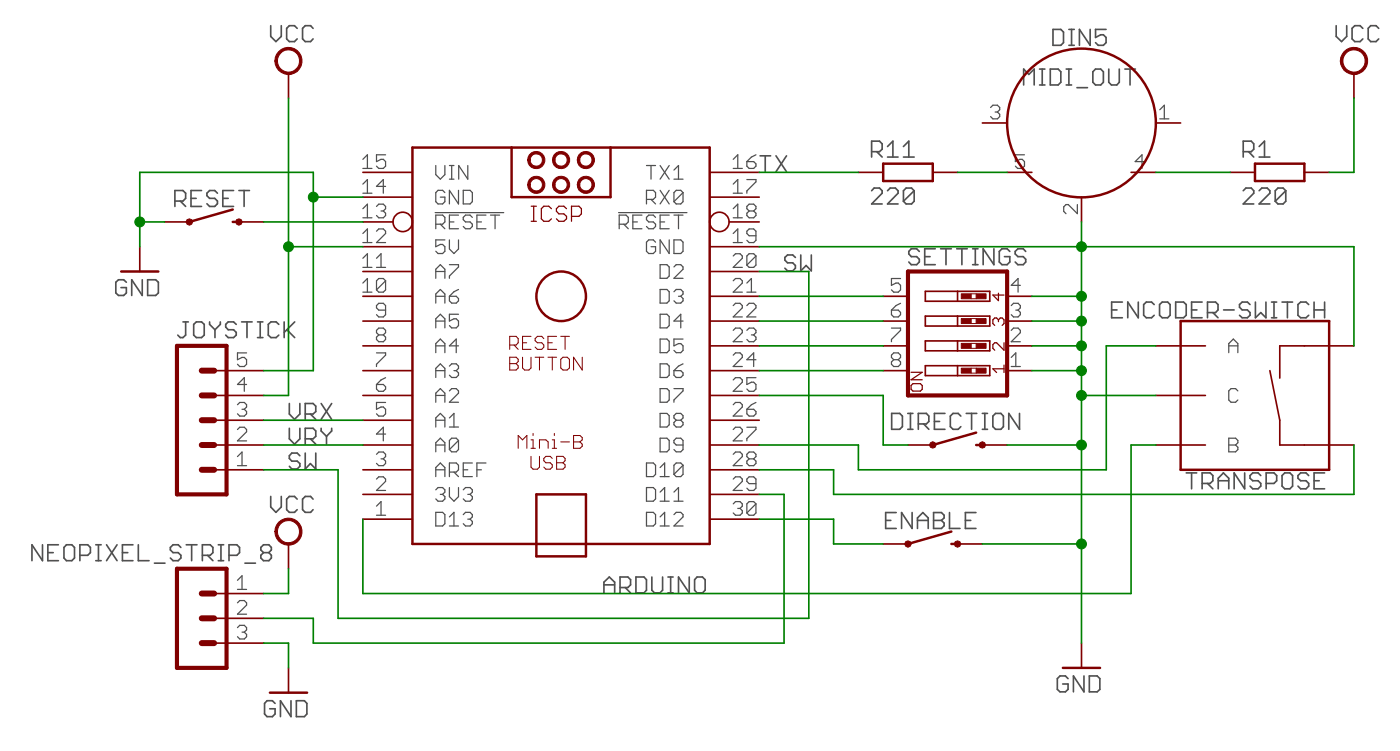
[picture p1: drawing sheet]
<svg xmlns="http://www.w3.org/2000/svg" width="143mm" height="77mm" viewBox="0 0 143 77" stroke-linecap="round" stroke-linejoin="round" font-family="sans-serif">
<g fill="none" stroke="#505050" stroke-width=".17">
<path d="M20.7 19.5h-1.1v1.7h1.1M22.3 19.8l-.3-.3h-.5l-.3 .3v.3l.3 .2h.5l.3 .3v.3l-.3 .3h-.5l-.3-.3M23.9 19.5h-1.1v1.7h1.1M24.5 19.5h1.1M25 19.5v1.7M27.7 2.6v1.1l.6 .6 .5-.6v-1.1M30.5 2.9l-.3-.3h-.6l-.2 .3v1.1l.2 .3h.6l.3-.3M32.1 2.9l-.3-.3h-.5l-.3 .3v1.1l.3 .3h.5l.3-.3M77.9 16h1.1M78.4 16v1.6M79.5 16l1.1 1.6M80.6 16l-1.1 1.6"/>
<path d="M89.3 19.5l.3-.2h.5l.3 .2v.3l-1.1 1.1h1.1M89.3 15.5h.8l.3-.2v-.6l-.3-.2h-.8v1.6M89.8 15.5l.6 .6M90.9 19.5l.3-.2h.6l.2 .2v.3l-1.1 1.1h1.1M90.9 15l.6-.5v1.6M90.9 16.1h1.1M92.6 16.1h1.1M92.6 15l.5-.5v1.6M93.7 19.5v1.1l-.3 .3h-.5l-.3-.3M93.7 19.5l-.3-.2h-.5l-.3 .2v1.1M93.7 19.5l-1.1 1.1M104.9 8.7v-1.6l.5 .5 .6-.5v1.6"/>
<path d="M106.5 8.7h.6M106.5 7.1h.6M106.8 7.1v1.6M107.6 7.1h.8l.3 .3v1l-.3 .3h-.8zM107.9 3h.8l.3 .3v1.1l-.3 .2h-.8zM109.3 8.7h.5M109.3 7.1h.5M109.5 4.6h.6M109.5 3h.6M109.5 7.1v1.6M109.8 3v1.6M110.4 9h1"/>
<path d="M111.7 3v1.6l-1.1-1.6v1.6M112 7.4l.3-.3h.5l.3 .3v1l-.3 .3h-.5l-.3-.3zM113.3 3h-1v.8l.5-.2h.3l.2 .2v.6l-.2 .2h-.6l-.2-.2M113.6 7.1v1.3l.3 .3h.5l.3-.3v-1.3M115.3 7.1h1M115.8 7.1v1.6M127.4 19.5l.3-.2h.5l.3 .2v.3l-1.1 1.1h1.1M127.4 15.5h.8l.3-.2v-.6l-.3-.2h-.8v1.6M127.9 15.5l.6 .6M129 19.5l.3-.2h.6l.2 .2v.3l-1.1 1.1h1.1M129 16.1h1.1M129 15l.6-.5v1.6"/>
<path d="M131.8 19.5v1.1l-.3 .3h-.5l-.3-.3M131.8 19.5l-.3-.2h-.5l-.3 .2v1.1M131.8 19.5l-1.1 1.1M136.9 2.6v1.1l.6 .6 .5-.6v-1.1M139.7 2.9l-.3-.3h-.6l-.2 .3v1.1l.2 .3h.6l.3-.3M141.3 2.9l-.3-.3h-.5l-.3 .3v1.1l.3 .3h.5l.3-.3M12.9 28.9l-.2-.2h-.6l-.2 .2v1.1l.2 .3h.6l.2-.3v-.5h-.5M14.6 28.7v1.6l-1.1-1.6v1.6M15.1 28.7h.9l.2 .2v1.1l-.2 .3h-.9zM17.9 20.6h.8l.3-.3v-.5l-.3-.3h-.8v1.7M18.5 20.6l.5 .6M18.7 33h.6"/>
<path d="M19 33v1.3l-.3 .3h-.2l-.3-.3M19.6 20.3h.5M19.8 33.2l.3-.2h.6l.2 .2v1.1l-.2 .3h-.6l-.3-.3zM21.5 33v.2l.5 .6M22 33.8v.8M22.6 33v.2l-.6 .6M22.8 20.3h.6M24.2 33.2l-.3-.2h-.5l-.3 .2v.3l.3 .3h.5l.3 .3v.2l-.3 .3h-.5l-.3-.3M24.8 33h1M25.3 33v1.6M26.4 34.6h.5M26.4 33h.5"/>
<path d="M26.7 33v1.6M28.6 33.2l-.3-.2h-.5l-.3 .2v1.1l.3 .3h.5l.3-.3M29.1 33v1.6M29.4 33.8l.8 .8M30.2 33l-1.1 1.1M81.5 26.4l-.3-.3h-.5l-.3 .3v.3l.3 .2h.5l.3 .3v.3l-.3 .3h-.5l-.3-.3M82.1 26.1v1.7l.5-.6 .5 .6v-1.7M94.2 25.8l-.3-.3h-.5l-.3 .3v.2l.3 .3h.5l.3 .3v.2l-.3 .3h-.5l-.3-.3M94.8 26.3h.5M95.8 25.5h-1v1.6h1M96.4 25.5h1.1M96.9 25.5v1.6"/>
<path d="M98 25.5h1.1M98.6 25.5v1.6M99.7 25.5h.5M99.7 27.1h.5M99.9 25.5v1.6M101.8 25.5v1.6l-1.1-1.6v1.6M103.5 25.8l-.3-.3h-.5l-.3 .3v1l.3 .3h.5l.3-.3v-.5h-.6M105.1 25.8l-.2-.3h-.6l-.3 .3v.2l.3 .3h.6l.2 .3v.2l-.2 .3h-.6l-.3-.3M113.9 31.8h.6M115 31h-1.1v1.6h1.1M116.6 31v1.6l-1-1.6v1.6M118.3 31.2l-.3-.2h-.5l-.3 .2v1.1l.3 .3h.5l.3-.3"/>
<path d="M118.8 31.2l.3-.2h.5l.3 .2v1.1l-.3 .3h-.5l-.3-.3zM120.5 31h.8l.3 .2v1.1l-.3 .3h-.8zM122.1 31.8h.6M123.2 31h-1.1v1.6h1.1M123.7 32h.9l.2-.2v-.6l-.2-.2h-.9v1.6M124.3 32l.5 .6M125.4 31.8h1.1M128.1 31.2l-.3-.2h-.5l-.3 .2v.3l.3 .3h.5l.3 .2v.3l-.3 .3h-.5l-.3-.3M128.6 31v1.6l.6-.6 .5 .6v-1.6M130.3 31h.5M130.3 32.6h.5M130.5 31v1.6"/>
<path d="M131.4 31h1.1M131.9 31v1.6M134.1 31.2l-.3-.2h-.5l-.3 .2v1.1l.3 .3h.5l.3-.3M134.7 31.8h1M134.7 31v1.6M135.7 31v1.6M4.4 55.8v1.7l-1.1-1.7v1.7M4.9 56.6h.6M6 55.8h-1.1v1.7h1.1M6.8 55.8h.6l.2 .3v1.1l-.2 .3h-.6l-.2-.3v-1.1zM8.2 56.9h.8l.3-.3v-.5l-.3-.3h-.8v1.7M9.8 55.8h.6"/>
<path d="M9.8 57.5h.6M10.1 55.8v1.7M10.9 55.8l1.1 1.7M12 55.8l-1.1 1.7M12.5 56.6h.6M13.6 55.8h-1.1v1.7h1.1M14.2 55.8v1.7h1.1M15.8 57.7h1.1M18.5 56.1l-.2-.3h-.6l-.2 .3v.3l.2 .2h.6l.2 .3v.3l-.2 .3h-.6l-.2-.3M19.1 55.8h1.1M19.6 55.8v1.7M20.7 56.9h.8l.3-.3v-.5l-.3-.3h-.8v1.7"/>
<path d="M21.3 56.9l.5 .6M22.4 55.8h.5M22.4 57.5h.5M22.6 55.8v1.7M23.5 56.9h.8l.2-.3v-.5l-.2-.3h-.8v1.7M25.1 57.7h1.1M27 56.6l-.3-.2v-.3l.3-.3h.6l.2 .3v.3l-.2 .2M27 56.6l-.3 .3v.3l.3 .3h.6l.2-.3v-.3l-.2-.3M27 56.6h.6M27.7 50.9v1.1l.6 .5 .5-.5v-1.1M29.6 43.9v1.1l.6 .5 .5-.5v-1.1M29.6 41.3v1.1l.6 .6 .5-.6v-1.1"/>
<path d="M30.5 51.1l-.3-.2h-.6l-.2 .2v1.1l.2 .3h.6l.3-.3M30.7 46.7l-.2-.3h-.6l-.3 .3v.3l.3 .3h.6l.2 .2v.3l-.2 .3h-.6l-.3-.3M31.3 42.4h.8l.3-.2v-.6l-.3-.3h-.8v1.7M31.3 45h.8l.3-.3v-.5l-.3-.3h-.8v1.6M31.3 46.4v1.7l.5-.6 .6 .6v-1.7M31.8 42.4l.6 .6M31.8 45l.6 .5M32.1 51.1l-.3-.2h-.5l-.3 .2v1.1l.3 .3h.5l.3-.3M32.9 41.3l1.1 1.7M32.9 43.9v.3l.6 .5M33.5 44.7v.8M34 41.3l-1.1 1.7"/>
<path d="M34 43.9v.3l-.5 .5M61.9 59.9h1.1M65.2 59.1h.8l.2 .3v1.1l-.2 .3h-.8zM66.8 59.1v1.4l.3 .3h.5l.3-.3v-1.4M68.4 59.1h.6M68.7 59.1v1.7M70.6 59.1v1.7l-1.1-1.7v1.7M71.4 59.1h.6l.3 .3v1.1l-.3 .3h-.6l-.2-.3v-1.1zM90.8 53.3h.5M91.4 42.4h.8l.3 .2v1.1l-.3 .3h-.8zM91.8 52.5h-1v1.7h1M93 44h.6"/>
<path d="M93 42.4h.6M93.3 42.4v1.6M93.5 52.5v1.7l-1.1-1.7v1.7M94 53.3h1.1M94 54.2v-1.1l.6-.6 .5 .6v1.1M94.1 43.4h.8l.3-.2v-.6l-.3-.2h-.8v1.6M94.7 43.4l.5 .6M95.7 52.5h.8l.2 .3v.3l-.2 .2 .2 .3v.3l-.2 .3h-.8zM95.7 53.3h.8M95.8 43.2h.5M96.8 42.4h-1v1.6h1M97.3 52.5v1.7h1.1"/>
<path d="M98.5 42.6l-.3-.2h-.5l-.3 .2v1.1l.3 .3h.5l.3-.3M98.9 53.3h.6M99 42.4h1.1M99.6 42.4v1.6M100 52.5h-1.1v1.7h1.1M100.7 44h.5M100.7 42.4h.5M100.9 42.4v1.6M101.7 42.6l.3-.2h.6l.2 .2v1.1l-.2 .3h-.6l-.3-.3zM104.5 42.4v1.6l-1.1-1.6v1.6M121.6 48.5h1M122.1 48.5v1.6"/>
<path d="M123.2 49.5h.8l.3-.2v-.6l-.3-.2h-.8v1.6M123.7 49.5l.6 .6M124.8 50.1v-1.1l.6-.5 .5 .5v1.1M124.8 49.3h1.1M127.5 48.5v1.6l-1-1.6v1.6M129.2 48.7l-.3-.2h-.5l-.3 .2v.3l.3 .3h.5l.3 .2v.3l-.3 .3h-.5l-.3-.3M129.7 49.5h.8l.3-.2v-.6l-.3-.2h-.8v1.6M131.7 48.5h.5l.3 .2v1.1l-.3 .3h-.5l-.3-.3v-1.1zM134.1 48.7l-.3-.2h-.5l-.3 .2v.3l.3 .3h.5l.3 .2v.3l-.3 .3h-.5l-.3-.3M134.7 49.3h.5M135.7 48.5h-1v1.6h1M28.2 72.1l-.3-.3h-.5l-.3 .3v1.1l.3 .2h.5l.3-.2v-.6h-.6"/>
<path d="M29.8 71.8v1.6l-1.1-1.6v1.6M30.4 71.8h.8l.2 .3v1.1l-.2 .2h-.8zM61.9 60.8v-1.1l.5-.6 .6 .6v1.1M63.5 60.2h.8l.3-.3v-.5l-.3-.3h-.8v1.7M64.1 60.2l.5 .6M68.4 60.8h.6M109.4 69.5l-.2-.2h-.6l-.3 .2v1.1l.3 .3h.6l.2-.3v-.5h-.5M111.1 69.3v1.6l-1.1-1.6v1.6M111.6 69.3h.8l.3 .2v1.1l-.3 .3h-.8z"/>
</g>
<g fill="none" stroke="#505050" stroke-width=".13">
<path d="M37.2 17.3h.9M37.2 19.8h.9M37.2 16.3l.4-.4v1.4M37.2 18.9l.4-.5v1.4M39.5 15.9h-.9v.7l.4-.3h.3l.2 .3v.4l-.2 .3h-.5l-.2-.3M39.5 19.1h-.9l.7-.7v1.4M44.7 17v.9l.4 .5 .5-.5v-.9M45.6 19.7l-.2-.2h-.5l-.2 .2v1l.2 .2h.5l.2-.2v-.5h-.5M46.1 17h.4M46.1 18.4h.4M46.3 17v1.4M47 19.5v1.4l-.9-1.4v1.4"/>
<path d="M47.5 19.5h.7l.2 .2v1l-.2 .2h-.7zM47.9 17v1.4l-.9-1.4v1.4M66.2 17h1M66.7 17v1.4M67.6 17l1 1.4M67.6 19.5l1 1.4M68.6 17l-1 1.4M68.6 19.5l-1 1.4M69.1 17.4l.4-.4v1.4M69.1 18.4h.9M70 19.7l-.2-.2h-.5l-.2 .2v1M70 19.7v1l-.2 .2h-.5l-.2-.2"/>
<path d="M70 19.7l-.9 1M75.1 17.3h1M75.1 16.3l.5-.4v1.4M75.1 18.9l.5-.5v1.4M75.1 19.8h1M76.5 16.6h.7l.3 .2v.2l-.3 .3h-.4l-.3-.3zM76.5 18.4h1v.2l-1 1v.2M77.5 15.9l-.5 .2-.5 .5M101.5 11l.2-.2h.5l.2 .2v.2l-.2 .3M102 11.5h.2M102.2 11.5l.2 .2v.2l-.2 .3h-.5l-.2-.3M105 15.9h-1v.7l.5-.3h.2l.3 .3v.4l-.3 .3h-.4l-.3-.3"/>
<path d="M117.3 16.6h-1l.7-.7v1.4M118.8 11.2l.5-.4v1.4M118.8 12.2h1M25.3 36.2h-1v.7l.5-.3h.2l.3 .3v.4l-.3 .3h-.4l-.3-.3M25.3 39.4h-1l.7-.7v1.4M37.2 29.9h.9M37.2 22.3h.9M37.2 24.9h.9M37.2 27.4h.9M37.2 29l.4-.5v1.4M37.2 21.4l.4-.5v1.4M37.2 23.9l.4-.4v1.4"/>
<path d="M37.2 26.5l.4-.5v1.4M38.6 39.4h.7l.2 .2v.3l-.2 .2h-.5l-.2-.2zM38.6 36.2h.9v.2l-.9 .9v.3M38.6 21.2l.2-.3h.5l.2 .3v.2l-.2 .2M38.6 23.7l.2-.2h.5l.2 .2v.2l-.9 1h.9M38.6 27.4h.9M38.6 26.5l.4-.5v1.4M38.8 34.3l-.2-.2v-.2l.2-.3h.5l.2 .3v.2l-.2 .2M38.8 34.3l-.2 .3v.2l.2 .2h.5l.2-.2v-.2l-.2-.3M38.8 34.3h.5M39 21.6h.3M39.3 21.6l.2 .3v.2l-.2 .2h-.5l-.2-.2"/>
<path d="M39.5 28.8l-.2-.3h-.5l-.2 .3v.9M39.5 28.8v.9l-.2 .2h-.5l-.2-.2M39.5 31.8h-.7l-.2-.3v-.2l.2-.2h.5l.2 .2v.9l-.2 .3h-.5l-.2-.3M39.5 38.7l-.5 .2-.4 .5M39.5 28.8l-.9 .9M44.6 21.8h7M44.7 23h.7l.2-.3v-.4l-.2-.3h-.7v1.4M44.7 30.4h.9M44.7 32.9h.9M44.7 38h.9M44.7 28.5v-.9l.4-.5 .5 .5v.9M44.7 31.1v-1l.4-.4 .5 .4v1"/>
<path d="M44.7 33.6v-.9l.4-.5 .5 .5v.9M44.7 36.1v-.9l.4-.5 .5 .5v.9M44.7 38.7v-1l.4-.4 .5 .4v1M44.7 35.4h.9M44.7 27.8h.9M45.1 23l.5 .4M45.6 24.6h-.9v.7l.4-.3h.3l.2 .3v.4l-.2 .3h-.5l-.2-.3M46.1 22.7h.4M46.1 27.1h.9v.3l-.9 .9v.2M46.1 30.4h.7l.2 .2v.2l-.2 .3h-.5l-.2-.3zM46.1 37.5l.2-.2h.5l.2 .2v.2l-.2 .3M46.1 24.6v.9l.4 .5 .5-.5v-.9"/>
<path d="M46.5 38h.3M46.8 38l.2 .2v.2l-.2 .3h-.5l-.2-.3M47 22h-.9v1.4h.9M47 32.2h-.9v.7l.4-.2h.3l.2 .2v.5l-.2 .2h-.5l-.2-.2M47 35.4h-.9l.7-.7v1.4M47 29.7l-.5 .2-.4 .5M48.4 22.3l-.2-.3h-.5l-.2 .3v.2l.2 .2h.5l.2 .3v.2l-.2 .2h-.5l-.2-.2M48.9 22.7h.4M49.8 22h-.9v1.4h.9M50.3 22h.9M50.7 22v1.4M63.4 21.8h7"/>
<path d="M63.5 23h.6l.3-.3v-.4l-.3-.3h-.6v1.4M63.9 23l.5 .4M64.8 22.7h.5M65.8 22h-1v1.4h1M66.2 20.4h.7l.3-.2v-.5l-.3-.2h-.7v1.4M66.7 20.4l.5 .5M67.2 22.3l-.3-.3h-.4l-.3 .3v.2l.3 .2h.4l.3 .3v.2l-.3 .2h-.4l-.3-.2M67.2 24.8l-.3-.2h-.4l-.3 .2v.9l.3 .3h.4l.3-.3v-.4h-.5M67.6 34.7h.7l.3 .3v.9l-.3 .2h-.7zM67.6 27.1h.7l.3 .3v.9l-.3 .2h-.7zM67.6 22.7h.5M67.6 29.7h.7l.3 .2v.9l-.3 .3h-.7z"/>
<path d="M67.6 32.2h.7l.3 .2v1l-.3 .2h-.7zM67.6 37.3h.7l.3 .2v.9l-.3 .3h-.7zM67.6 39.8h.7l.3 .3v.9l-.3 .2h-.7zM68.6 22h-1v1.4h1M68.6 24.6v1.4l-1-1.4v1.4M69.1 27.4l.2-.3h.5l.2 .3v.2l-.9 .9h.9M69.1 24.6h.7l.2 .2v.9l-.2 .3h-.7zM69.1 38h.7l.2 .2v.2l-.2 .3h-.5l-.2-.3zM69.1 39.8h.9v.3l-.9 .9v.2M69.1 29.9l.2-.2h.5l.2 .2v.2l-.2 .3M69.1 22h.9M69.5 22v1.4"/>
<path d="M69.5 30.4h.3M69.8 30.4l.2 .2v.2l-.2 .3h-.5l-.2-.3M70 34.7h-.9v.7l.4-.2h.3l.2 .2v.5l-.2 .2h-.5l-.2-.2M70 32.9h-.9l.7-.7v1.4M70 37.3l-.5 .2-.4 .5M75.1 36.4l.3-.2h.4l.3 .2v.2l-1 1h1M75.1 28.8l.3-.3h.4l.3 .3v.2l-1 .9h1M75.1 31.3l.3-.2h.4l.3 .2v.2l-1 1h1M75.1 33.9l.3-.3h.4l.3 .3v.2l-1 .9h1M75.1 21.4l.5-.5v1.4M75.1 23.9l.5-.4v1.4M75.1 22.3h1"/>
<path d="M75.1 24.9h1M75.1 26.2l.3-.2h.4l.3 .2v.3l-1 .9h1M75.1 38.9l.3-.2h.4l.3 .2v.3l-1 .9h1M76.5 29.9h1M76.5 31.3l.3-.2h.4l.3 .2v.2l-1 1h1M76.5 33.9l.3-.3h.4l.3 .3v.2l-.3 .2M76.5 29l.5-.5v1.4M76.8 21.6l-.3-.2v-.2l.3-.3h.4l.3 .3v.2l-.3 .2M76.8 21.6l-.3 .3v.2l.3 .2h.4l.3-.2v-.2l-.3-.3M76.8 21.6h.4M77 34.3h.2M77.2 34.3l.3 .3v.2l-.3 .2h-.4l-.3-.2"/>
<path d="M77.5 36.9h-1l.7-.7v1.4M77.5 24.2h-.7l-.3-.3v-.2l.3-.2h.4l.3 .2v.9l-.3 .3h-.4l-.3-.3M77.5 26.2l-.3-.2h-.4l-.3 .2v1M77.5 38.7h-1v.7l.5-.2h.2l.3 .2v.5l-.3 .2h-.4l-.3-.2M77.5 26.2v1l-.3 .2h-.4l-.3-.2M77.5 26.2l-1 1M91.3 31.8h.7l.3 .2v.2l-.3 .3h-.4l-.3-.3zM91.3 33.6h1v.3l-1 .9v.2M91.6 36.9l-.3-.3v-.2l.3-.2h.4l.3 .2v.2l-.3 .3M91.6 36.9l-.3 .2v.2l.3 .3h.4l.3-.3v-.2l-.3-.2M91.6 36.9h.4M92.3 28.5h-1v.7l.5-.2h.2l.3 .2v.5l-.3 .2h-.4l-.3-.2"/>
<path d="M92.3 31.1l-.5 .2-.5 .5M103.6 37.6h1M103.6 33.9l.3-.3h.4l.3 .3v.2l-1 .9h1M103.6 36.6l.5-.4v1.4M103.6 31.3l.3-.2h.4l.3 .2v.2l-.3 .3M104.1 31.8h.2M104.3 31.8l.3 .2v.2l-.3 .3h-.4l-.3-.3M104.6 29.2h-1l.7-.7v1.4M110.4 21v.9l-.9-.9h-.3l-.2 .2v.5l.2 .2M125.9 35.4h.9M125.9 36.1v-.9l.5-.5 .4 .5v.9M24.3 59.5l.5-.5v1.4"/>
<path d="M24.3 46.8l.5-.5v1.4M24.3 41.5l.3-.3h.4l.3 .3v.2l-.3 .2M24.3 44l.3-.2h.4l.3 .2v.2l-1 1h1M24.3 47.7h1M24.8 41.9h.2M25 41.9l.3 .3v.2l-.3 .2h-.4l-.3-.2M38.6 46.6l.2-.3h.5l.2 .3v.2l-.2 .2M38.6 49.1l.2-.2h.5l.2 .2v.2l-.9 1h.9M38.6 52.8h.9M38.6 51.9l.4-.5v1.4M39 47h.3M39.3 47l.2 .3v.2l-.2 .2h-.5l-.2-.2"/>
<path d="M39.5 41.2h-.9v.7l.4-.2h.3l.2 .2v.5l-.2 .2h-.5l-.2-.2M39.5 44.5h-.9l.7-.7v1.4M44.7 43.1h.9M44.7 45.6h.9M44.7 50.2l.2-.2h.5l.2 .2v.2l-.2 .3M44.7 52.5h.7l.2 .2v1l-.2 .2h-.7zM44.7 41.2v-.9l.4-.5 .5 .5v.9M44.7 43.8v-1l.4-.4 .5 .4v1M44.7 46.3v-.9l.4-.5 .5 .5v.9M44.7 48.8v-.9l.4-.5 .5 .5v.9M44.7 48.1h.9M44.7 40.5h.9"/>
<path d="M45.1 50.7h.3M45.4 50.7l.2 .2v.2l-.2 .3h-.5l-.2-.3M46.1 40.1l.2-.3h.5l.2 .3v.2l-.9 .9h.9M46.1 43.8h.9M46.1 48.4h.7l.2-.3v-.4l-.2-.3h-.7v1.4M46.1 53.9h.9M46.1 53l.4-.5v1.4M46.1 42.8l.4-.4v1.4M46.1 50v.9l.4 .5 .5-.5v-.9M46.5 48.4l.5 .4M47 45.1v1l-.2 .2h-.5l-.2-.2M47 45.1l-.2-.2h-.5l-.2 .2v1"/>
<path d="M47 45.1l-.9 1M47.5 50.2l.2-.2h.5l.2 .2v.2l-.2 .3M47.5 52.7l.2-.2h.5l.2 .2v.3l-.2 .2M47.5 48.1h.4M47.9 53.2h.3M47.9 50.7h.3M48.2 53.2l.2 .2v.3l-.2 .2h-.5l-.2-.2M48.2 50.7l.2 .2v.2l-.2 .3h-.5l-.2-.3M48.4 47.4h-.9v1.4h.9M48.9 48.1h.4M49.8 47.4h-.9v1.4M66.2 47.4h.7l.3 .3v.9l-.3 .2h-.7z"/>
<path d="M66.2 50h.7l.3 .2v.9l-.3 .3h-.7zM66.2 52.5h.7l.3 .2v1l-.3 .2h-.7zM67.6 42.4h.7l.3 .2v.9l-.3 .3h-.7zM67.6 44.9h.7l.3 .2v1l-.3 .2h-.7zM67.6 48.8h1M67.6 47.9l.5-.5v1.4M67.6 50.4l.5-.4v1.4M67.6 53l.5-.5v1.4M67.6 51.4h1M67.6 53.9h1M69.1 50.4l.4-.4v1.4M69.1 52.7l.2-.2h.5l.2 .2v.3l-.9 .9h.9"/>
<path d="M69.1 51.4h.9M69.3 43.1l-.2 .2v.2l.2 .3h.5l.2-.3v-.2l-.2-.2M69.3 43.1l-.2-.3v-.2l.2-.2h.5l.2 .2v.2l-.2 .3M69.3 43.1h.5M70 45.6h-.7l-.2-.2v-.3l.2-.2h.5l.2 .2v1l-.2 .2h-.5l-.2-.2M70 47.7l-.2-.3h-.5l-.2 .3v.9M70 47.7v.9l-.2 .2h-.5l-.2-.2M70 47.7l-.9 .9M75.1 46.6l.3-.3h.4l.3 .3v.2l-1 .9h1M75.1 44l.3-.2h.4l.3 .2v.2l-1 1h1M75.1 41.5l.3-.3h.4l.3 .3v.2l-1 .9h1M75.1 49.1l.3-.2h.4l.3 .2v.2l-1 1h1"/>
<path d="M75.1 51.6l.3-.2h.4l.3 .2v.3l-.3 .2M75.6 52.1h.2M75.8 52.1l.3 .2v.3l-.3 .2h-.4l-.3-.2M76.5 43.8h1v.2l-1 .9v.3M76.5 41.9h.7l.3 .3v.2l-.3 .2h-.4l-.3-.2zM76.8 47l-.3 .3v.2l.3 .2h.4l.3-.2v-.2l-.3-.3M76.8 47l-.3-.2v-.2l.3-.3h.4l.3 .3v.2l-.3 .2M76.8 47h.4M77.5 49.6h-.7l-.3-.3v-.2l.3-.2h.4l.3 .2v.9l-.3 .3h-.4l-.3-.3M77.5 51.6l-.3-.2h-.4l-.3 .2v1M77.5 51.6v1l-.3 .2h-.4l-.3-.2M77.5 41.2l-.5 .3-.5 .4"/>
<path d="M77.5 51.6l-1 1M125.9 44.9h.7l.2 .2v.3l-.2 .2 .2 .2v.3l-.2 .2h-.7zM125.9 45.6h.7M126.8 40.1l-.2-.3h-.5l-.2 .3v.9l.2 .2h.5l.2-.2M24.3 60.4h1M24.3 61.8l.3-.3h.4l.3 .3v.2l-1 .9h1M24.3 64.3l.3-.2h.4l.3 .2v.2l-.3 .3M24.8 64.8h.2M25 64.8l.3 .2v.2l-.3 .3h-.4l-.3-.3"/>
</g>
<g fill="none" stroke="#800000" stroke-width=".25">
<path d="M42.3 15.1h30.4v40.6h-30.4zM52.4 15.1v5.1h10.2v-5.1M90.5 16.8h5.1v1.7h-5.1zM128.6 16.8h5.1v1.7h-5.1zM12.4 27.8h3.8M23.8 22.7h.7M23.8 21.5l-4.4 1.2M121 32.9h15.2v15.2h-15.2zM55 50.7h5v6.3h-5zM97.5 55.7h.6M97.5 54.5l-4.5 1.2M100 45.6h.7"/>
<path d="M100 44.3l-4.4 1.3M27.7 71h3.8M108.9 68.4h3.8"/>
<circle cx="110.8" cy="12.6" r="7.6"/>
<circle cx="57.5" cy="30.4" r="2.54"/>
</g>
<g fill="none" stroke="#800000" stroke-width=".17">
<path d="M29.6 7.5v2.6M37.2 17.7h5.1M72.7 17.7h5.1M88 17.7h2.5M95.6 17.7h2.5M100.7 12.6h2.5M103.2 17.7h2.5M115.9 17.7h2.5M118.4 12.6h2.6M126.1 17.7h2.5M133.7 17.7h2.5M138.7 7.5v2.6"/>
<path d="M14.3 25.3v2.5M16.9 22.7h2.5M21.9 38h5.1M24.5 22.7h2.5M37.2 22.7h3.1M37.2 38h5.1M37.2 30.4h5.1M37.2 32.9h5.1M37.2 35.4h5.1M37.2 20.2h5.1M37.2 25.3h5.1M37.2 27.8h5.1"/>
<path d="M72.7 38h5.1M72.7 30.4h5.1M72.7 32.9h5.1M72.7 35.4h5.1M72.7 20.2h5.1M72.7 25.3h5.1M72.7 27.8h5.1M74.7 22.7h3.1M90.5 38h2.5M90.5 30.4h2.5M90.5 32.9h2.5M90.5 35.4h2.5"/>
<path d="M94.8 29.9h6.6v1h-6.6zM94.8 32.4h6.6v1h-6.6zM94.8 34.9h6.6v1h-6.6zM94.8 37.5h6.6v1h-6.6zM98.1 29.9v1M98.1 32.4v1M98.1 34.9v1M98.1 37.5v1M103.2 38h2.5M103.2 30.4h2.5M103.2 32.9h2.5M103.2 35.4h2.5"/>
<path d="M110.8 20.2v2.5M118.4 35.4h5.1M130.1 38l1 5.1v2.5h7.6M138.7 35.4h-7.6v3.3M21.9 45.6h5.1M21.9 48.1h5.1M21.9 43.1h5.1M21.9 40.5h5.1M29.6 55.7v2.6M37.2 45.6h5.1M37.2 48.1h5.1M37.2 43.1h5.1"/>
<path d="M37.2 40.5h5.1M37.2 50.7h5.1M37.2 53.2h5.1M72.7 45.6h5.1M72.7 48.1h5.1M72.7 43.1h5.1M72.7 40.5h5.1M72.7 50.7h5.1M72.7 53.2h5.1M90.5 55.7h2.5M93 45.6h2.6M98.1 55.7h2.6"/>
<path d="M100.7 45.6h2.5M118.4 45.6h5.1M118.4 40.5h5.1M21.9 60.8h5.1M21.9 63.4h5.1M21.9 65.9h5.1M29.6 68.4v2.6M110.8 65.9v2.5"/>
<circle cx="41.3" cy="22.7" r=".99"/>
<circle cx="73.7" cy="22.7" r=".99"/>
</g>
<g fill="#800000" stroke="#800000" stroke-width=".1">
<path d="M137.7 5.3a1.4 1.4 0 0 1 2.2 .2 1.4 1.4 0 0 1-.8 2.1 1.4 1.4 0 0 1-1.8-1.3h.3a1.15 1.15 0 0 1 1.6-1.1 1.15 1.15 0 0 1 .3 1.9 1.15 1.15 0 0 1-1.9-.6v-.2h-.3l.1-.4z" fill-rule="evenodd"/>
<path d="M28.5 5.3a1.39 1.39 0 0 1 2.3 .2 1.39 1.39 0 0 1-.9 2.1 1.39 1.39 0 0 1-1.7-1.3h.2a1.14 1.14 0 0 1 1.6-1.1 1.14 1.14 0 0 1 .3 1.9 1.14 1.14 0 0 1-1.8-.6l-.1-.2h-.2v-.4z" fill-rule="evenodd"/>
<path d="M28.5 53.5a1.4 1.4 0 0 1 2.3 .3 1.4 1.4 0 0 1-.9 2 1.4 1.4 0 0 1-1.7-1.3h.2a1.14 1.14 0 0 1 1.6-1.1 1.14 1.14 0 0 1 .3 1.9 1.14 1.14 0 0 1-1.8-.5l-.1-.3h-.2l.1-.7z" fill-rule="evenodd"/>
<path d="M59.3 18.4a.89 .89 0 0 1 1.5 0 .89 .89 0 0 1-.5 1.4 .89 .89 0 0 1-1.1-.9h.2a.63 .63 0 0 1 .9-.5 .63 .63 0 0 1 .1 1.1 .63 .63 0 0 1-1-.4v-.2h-.2z" fill-rule="evenodd"/>
<path d="M56.8 15.9a.89 .89 0 0 1 1.4 0 .89 .89 0 0 1-.4 1.3 .89 .89 0 0 1-1.2-.8h.3a.63 .63 0 0 1 .9-.5 .63 .63 0 0 1 .1 1 .63 .63 0 0 1-1-.3v-.2h-.3z" fill-rule="evenodd"/>
<path d="M54.2 15.9a.89 .89 0 0 1 1.5 0 .89 .89 0 0 1-.5 1.3 .89 .89 0 0 1-1.1-.8h.2a.63 .63 0 0 1 1-.5 .63 .63 0 0 1 .1 1 .63 .63 0 0 1-1.1-.3v-.2h-.2z" fill-rule="evenodd"/>
<path d="M59.3 15.9a.89 .89 0 0 1 1.5 0 .89 .89 0 0 1-.5 1.3 .89 .89 0 0 1-1.1-.8h.2a.63 .63 0 0 1 .9-.5 .63 .63 0 0 1 .1 1 .63 .63 0 0 1-1-.3v-.2h-.2z" fill-rule="evenodd"/>
<path d="M54.2 18.4a.89 .89 0 0 1 1.5 0 .89 .89 0 0 1-.5 1.4 .89 .89 0 0 1-1.1-.9h.2a.63 .63 0 0 1 1-.5 .63 .63 0 0 1 .1 1.1 .63 .63 0 0 1-1.1-.4v-.2h-.2z" fill-rule="evenodd"/>
<path d="M56.8 18.4a.89 .89 0 0 1 1.4 0 .89 .89 0 0 1-.4 1.4 .89 .89 0 0 1-1.2-.9h.3a.63 .63 0 0 1 .9-.5 .63 .63 0 0 1 .1 1.1 .63 .63 0 0 1-1-.4v-.2h-.3z" fill-rule="evenodd"/>
<circle cx="19.4" cy="22.8" r=".33"/>
<circle cx="24.5" cy="22.8" r=".33"/>
<circle cx="93" cy="55.8" r=".33"/>
<circle cx="98.1" cy="55.8" r=".33"/>
<circle cx="95.6" cy="45.6" r=".33"/>
<circle cx="100.7" cy="45.6" r=".33"/>
</g>
<path d="M18.1 35.4h5.1v15.3h-5.1zM93 27.8h10.2v12.7h-10.2zM18.1 58.3h5.1v10.1h-5.1z" fill="none" stroke="#800000" stroke-width=".42"/>
<path d="M20.7 38h1.2M20.7 43.1h1.2M20.7 45.6h1.2M20.7 48.1h1.2M20.7 40.5h1.2M20.7 65.9h1.2M20.7 63.4h1.2M20.7 60.8h1.2" fill="none" stroke="#800000" stroke-width=".61"/>
<path d="M99.5 30.1h.5M99.5 30.6h.5M99.5 32.6h.5M99.5 33.2h.5M99.5 35.2h.5M99.5 35.7h.5M99.5 37.7h.5M99.5 38.2h.5" fill="none" stroke="#800000" stroke-width=".1"/>
<g fill="none" stroke="#800000" stroke-width=".13">
<path d="M54.4 22.7h.6M54.4 21.1h.6M54.7 21.1v1.6M56.5 21.4l-.3-.3h-.5l-.2 .3v1l.2 .3h.5l.3-.3M58.1 21.4l-.3-.3h-.5l-.3 .3v.2l.3 .3h.5l.3 .3v.2l-.3 .3h-.5l-.3-.3M58.6 22.2h.7l.3-.3v-.5l-.3-.3h-.7v1.6M93.4 38.2h1.1l-1.1 .7h1.1M93.6 39.3h.7l.2 .2v.4l-.2 .2h-.7l-.2-.2v-.4zM102.3 32.8l.2-.2h.2l.2 .2v.4l-.2 .1M102.3 32.8l-.2-.2h-.2l-.2 .2v.4l.2 .1M102.3 30v.8l-.6-.6h1.2M102.3 32.8v.2"/>
<path d="M102.9 37.8h-1.2l.4 .4M102.9 35.1v.8l-.8-.8h-.2l-.2 .2v.4l.2 .2M102.9 37.4v.8"/>
</g>
<g fill="#800000" stroke="#800000" stroke-width=".1">
<path d="M98.5 30.1h1v.5h-1z"/>
<path d="M100 30.1h1v.5h-1z"/>
<path d="M98.5 32.6h1v.6h-1z"/>
<path d="M100 32.6h1v.6h-1z"/>
<path d="M98.5 35.2h1v.5h-1z"/>
<path d="M100 35.2h1v.5h-1z"/>
<path d="M98.5 37.7h1v.5h-1z"/>
<path d="M100 37.7h1v.5h-1z"/>
</g>
<g fill="none" stroke="#800000" stroke-width=".11">
<path d="M52.2 35.4h.7l.2-.3v-.4l-.2-.2h-.7v1.3M52.2 36.6h.7l.2 .2v.2l-.2 .3 .2 .2v.2l-.2 .2h-.7zM52.2 37.3h.7M52.7 35.4l.4 .4M53.5 36.6v1.1l.3 .2h.4l.2-.2v-1.1M53.5 35.1h.5M54.4 34.5h-.9v1.3h.9M54.8 36.6h.9M55.3 36.6v1.3M55.7 34.7l-.2-.2h-.4l-.3 .2v.2l.3 .2h.4l.2 .3v.2l-.2 .2h-.4l-.3-.2M56.1 35.1h.5M56.1 36.6h.9"/>
<path d="M56.6 36.6v1.3M57 34.5h-.9v1.3h.9M57.5 34.5h.9M57.5 36.8l.2-.2h.4l.3 .2v.9l-.3 .2h-.4l-.2-.2zM57.9 34.5v1.3M59.7 36.6v1.3l-.9-1.3v1.3M53.1 45.9v-1.3l.4 .5 .5-.5v1.3M54.4 45.1h.2v.8M54.4 45.9h.5M54.4 46.8v1.1l.2 .2h.5l.2-.2v-1.1M54.6 44.4v.2M55.3 45.9v-.8h.6l.3 .2v.6"/>
<path d="M56.6 45.1h.2v.8M56.6 45.9h.4M56.6 47l-.2-.2h-.5l-.2 .2v.2l.2 .2h.5l.2 .2v.3l-.2 .2h-.5l-.2-.2M56.8 44.4v.2M57 46.8h.7l.2 .2v.2l-.2 .2 .2 .2v.3l-.2 .2h-.7zM57 47.4h.7M57.5 45.3h.9M58.8 44.6h.6l.3 .2v.3l-.3 .2 .3 .2v.2l-.3 .2h-.6zM58.8 45.3h.6"/>
</g>
<g fill="none" stroke="#008000" stroke-width=".17">
<path d="M29.6 10.1v30.4h-2.6M77.8 17.7h10.2M98.1 17.7h5.1M118.4 17.7h7.7M138.7 10.1v7.6h-2.5M14.3 25.3v-7.6h17.8v20.3h-5.1M14.3 22.7h2.6M27 22.7h10.2M29.6 25.3h7.6M32.1 20.2h5.1M77.8 38h12.7M77.8 30.4h12.7"/>
<path d="M77.8 35.4h12.7M77.8 32.9h12.7M77.8 25.3h60.9v10.1M77.8 27.8h5.1v35.6h-48.3v-15.3h-7.6M105.7 38h5.1M105.7 30.4h5.1M105.7 35.4h5.1M105.7 32.9h5.1M110.8 22.7v43.2M118.4 35.4h-5v12.7h-25.4v-2.5h-10.2M27 45.6h10.2M27 43.1h10.2"/>
<path d="M29.6 58.3v2.5h-2.6M77.8 50.7h2.5v15.2h-48.2v-2.5h-5.1M77.8 40.5h12.7v5.1h2.5M77.8 53.2h7.6v2.5h5.1M100.7 55.7h10.1M103.2 45.6h7.6M110.8 40.5h7.6M118.4 45.6h-2.5v15.2h-78.7v-7.6M138.7 45.6v5.1h-53.3v-2.6h-7.6M27 65.9h2.6v2.5"/>
</g>
<g fill="#008000" stroke="#008000" stroke-width=".1">
<circle cx="32.1" cy="20.2" r=".51"/>
<circle cx="14.3" cy="22.7" r=".51"/>
<circle cx="110.8" cy="38" r=".51"/>
<circle cx="110.8" cy="35.4" r=".51"/>
<circle cx="110.8" cy="32.9" r=".51"/>
<circle cx="110.8" cy="45.6" r=".51"/>
<circle cx="110.8" cy="55.7" r=".51"/>
<circle cx="110.8" cy="40.5" r=".51"/>
<circle cx="110.8" cy="25.3" r=".51"/>
<circle cx="110.8" cy="30.4" r=".51"/>
<circle cx="29.6" cy="25.3" r=".51"/>
</g>
</svg>
